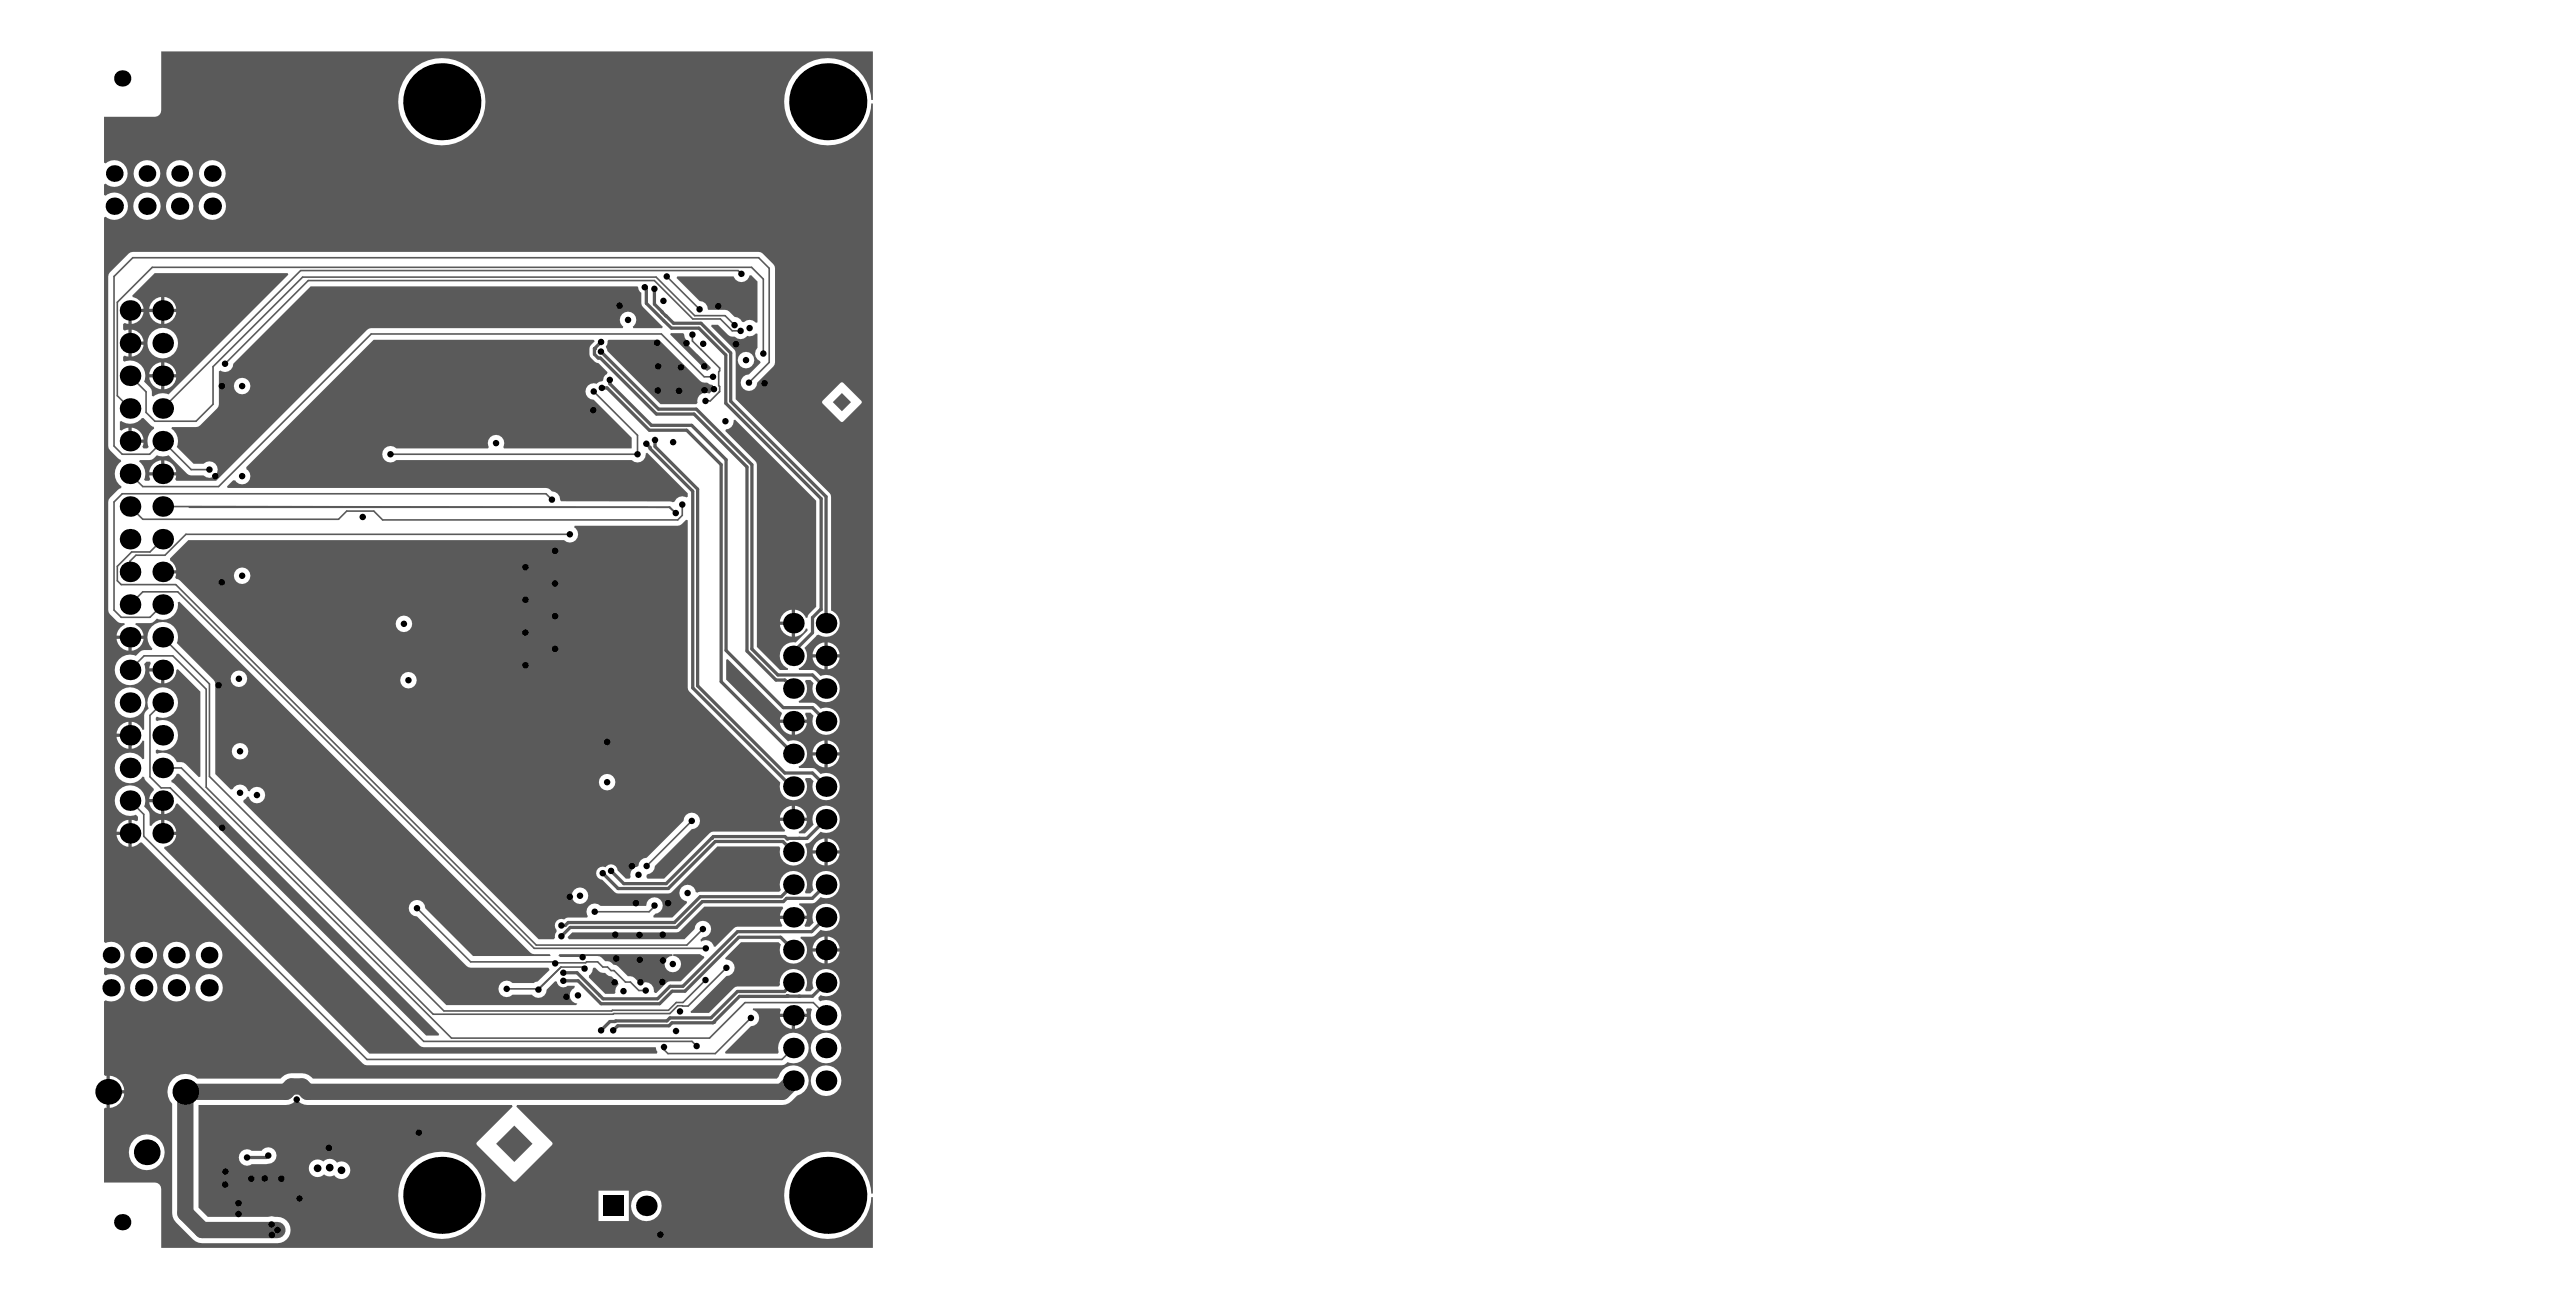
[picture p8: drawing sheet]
<svg xmlns="http://www.w3.org/2000/svg" width="666mm" height="337mm" viewBox="0 0 666 337" stroke-linecap="round" stroke-linejoin="round" font-family="sans-serif">
<g fill="#5a5a5a">
<path d="M153.5 250.2h.5a2.46 2.46 0 0 0 2.5 1.3 1.87 1.87 0 0 0 1.7 1l1.8 1.7-.1 .4a1.91 1.91 0 0 0-.7 2l-.3 .4h-2.4l-4.2-4.3 .1-.5 .8-.9z"/>
<path d="M173.6 86.1h3.1l1.3 3.1 5.9 5.8-.2 .4-.8 .5-.3-.2-9.2-9.2z"/>
<path d="M175.2 71.5h14.6a2.1 2.1 0 0 0 2.1 1.4 2.1 2.1 0 0 0 1.9-1.6l.5-.2 1.6 1.7v10.5l-.4 .2a2.06 2.06 0 0 0-3.1-.2l-.5-.1a2.11 2.11 0 0 0-1.9-1.3l-1.9-1.7-4.9-.1a2.33 2.33 0 0 0-2.2-2.3l-6-5.9z"/>
<path d="M144.7 246.7h29.2l.1 .4a2.14 2.14 0 0 0-1.9 3.1 2.14 2.14 0 0 0 3.5 .5 2.14 2.14 0 0 0-.8-3.4l-.7-.2v-.4h6.9l1.1 .5 .1 .4-6.1 6.1-3.3 .1-3 3-.4-.1-.3-.3a2.08 2.08 0 0 0-1-2.2 2.08 2.08 0 0 0-2.4 .2l-1.6-1.5-.5-.4-1.2-.1-2.5-2.5-.5-.3-.7-.2a2.07 2.07 0 0 0-2.2-.9l-.8-.9a5.5 5.5 0 0 0-4.5-.3l-.3 .1h-6l-.4-.3z"/>
<path d="M157.4 87.9h13l10.7 10.6 .5 .3 1.3 .1 .7 .5 .8 .2 .2 1-1.2 1.2a2.08 2.08 0 0 0-2.2 .2 2.08 2.08 0 0 0-.8 2.1l-.3 .4h-9.2l-13.8-13.7-.4-1.2 .4-.5v-.9z"/>
<path d="M45.7 200.1h.6l67.3 67.3-.2 .3h-3.2l-65.1-65-.7-.4-.1-.5 .6-.4z"/>
<path d="M58.7 125.8l1.6-1.6h.6a2.11 2.11 0 0 0 3.2 .4 2.11 2.11 0 0 0-.3-3.3l-.1-.5 32.9-32.9h56.9l.3 .3a3.7 3.7 0 0 0-1.3 1.9 2.95 2.95 0 0 0 2.2 3.8l2.4 2.3-.1 .5a1.77 1.77 0 0 0-1 1.6l-1 .4-.6 .5a2.14 2.14 0 0 0-2.9 1.6 2.14 2.14 0 0 0 2.1 2.6l9.8 9.8v2.7h-33l-.2-.3a2.12 2.12 0 0 0-1.9-3.2 2.12 2.12 0 0 0-1.9 3.2l-.2 .3h-23.7a2.14 2.14 0 0 0-3 0 2.14 2.14 0 0 0 0 3.1 2.14 2.14 0 0 0 3 0h60.9a2.12 2.12 0 0 0 2.4 .4 2.12 2.12 0 0 0 1.2-2.1l.4-.2 10.5 10.4v.9l-.4 .2a2.08 2.08 0 0 0-3 1.1l-.5 .2-.7-.2-28.2-.1-.2-.3a2.11 2.11 0 0 0-2.2-2.2l-.9-.8-.6-.1h-82.3z"/>
<path d="M31 109l.4-.2a3.8 3.8 0 0 0 5.3-.7h.4l1.9 1.9 .8 .4 .1 .4a3.8 3.8 0 0 0-1.4 4.8l-.4 .3h-1l-.3-.4 .3-1h-3.5v-.4h-.4v-3.5l-1.3 .4-.5 .3-.4-.2zM34.1 110.6v3h3a3.4 3.4 0 0 0-3-3z"/>
<path d="M34.2 76.4l5.8-5.8h34.4l.2 .4-31 31a3.7 3.7 0 0 0-3.9 .5l-.4-.2-.1-1.6-1.9-2a3.9 3.9 0 0 0-.8-4.3 3.9 3.9 0 0 0-4.3-.9l-.3-.2v-1.1l.4-.3 .9 .3v-7l-.9 .3-.4-.3v-1.4l.4-.3 .9 .3v-3.5h.4v-.5h3.5a3.4 3.4 0 0 0-2.8-3zM42.5 76.8v3h3.1a3.4 3.4 0 0 0-3.1-3zM39.6 77.8l-.6 .7-.4 1.3h3.1v-3l-1.4 .4zM34.1 80.7v3.1a3.4 3.4 0 0 0 3-3.1zM42.5 80.7v3.1a3.4 3.4 0 0 0 3.1-3.1zM38.6 80.7a3.4 3.4 0 0 0 3.1 3.1v-3.1zM34.1 85.2v3.1h3a3.4 3.4 0 0 0-3-3.1zM34.1 89.1v3.1a3.4 3.4 0 0 0 3-3.1zM38.1 88.7a4 4 0 0 0 8 0 4 4 0 0 0-8 0zM42.5 93.7v3h3.1a3.4 3.4 0 0 0-3.1-3zM39.6 94.7l-.6 .7-.4 1.3h3.1v-3l-1.4 .4zM42.5 97.6v3a3.4 3.4 0 0 0 3.1-3zM38.6 97.6a3.4 3.4 0 0 0 3.1 3v-3z"/>
<path d="M189.7 108.7l.4-.2 21 21v27.4l-1.9 1.9-.3 .9-.5 .1a3.3 3.3 0 0 0-2.8-2.1v6.9a3.3 3.3 0 0 0 2.8-2.1l.5 .1v.5l-3.1 3a3.5 3.5 0 0 0-4 2.5 3.5 3.5 0 0 0 2 4.2v.4h-2.1l-5.9-5.9v-47.1l-.4-1-7.8-7.8 .2-.4a2.05 2.05 0 0 0 1.9-2.3zM202.7 158.6l-.5 .8-.5 1.3h3.1v-3l-1.4 .4zM201.7 161.6a3.4 3.4 0 0 0 3.1 3v-3z"/>
<path d="M56.6 96l.4-.2a2.1 2.1 0 0 0 2.2 .1 2.1 2.1 0 0 0 1.2-1.9l20-20h84.5l.3 .9 .7 .8 .1 3.2 5.4 5.6-.2 .4-7.4-.1-.1-.4a2.12 2.12 0 0 0 .3-3.1 2.12 2.12 0 0 0-3.1 0 2.12 2.12 0 0 0 .3 3.1l-.1 .4-65.7 .2-39.5 39.3h-10.3l-.3-.4 .3-1h-7l.3 1-.3 .4h-1l-.3-.3a3.8 3.8 0 0 0-1.3-4.6l.1-.4 3.2-.2 1.3-1.1a3.6 3.6 0 0 0 3 0l5.3 5.1 3.8 .1a2.14 2.14 0 0 0 3 0 2.14 2.14 0 0 0 0-3 2.14 2.14 0 0 0-3 0h-2.6l-4.4-4.3a3.8 3.8 0 0 0-1.4-4.8l.2-.4 6.8-.1 4.9-4.7 .4-1.1zM60.5 99.8a2.15 2.15 0 0 0 4.3 0 2.15 2.15 0 0 0-4.3 0zM42.5 119v3.1h3.1a3.4 3.4 0 0 0-3.1-3.1zM39.6 120l-.6 .7-.4 1.4h3.1v-3.1l-1.4 .5z"/>
<path d="M41.7 13.3h184.1v12.5l-.4 .1a11.3 11.3 0 0 0-17.1-9.3 11.3 11.3 0 0 0 0 19.4 11.3 11.3 0 0 0 17.1-9.3l.4 .1v281.8h-.4a11.3 11.3 0 0 0-17.1-9.2 11.3 11.3 0 0 0 0 19.4 11.3 11.3 0 0 0 17.1-9.3h.4v13.2h-184.1v-15.3a1.64 1.64 0 0 0-1.6-1.6h-13.2v-19.1l.3-.3h.4v-8.3l-.4 .1-.3-.3v-19l.4-.3a3.5 3.5 0 0 0 5-3.2 3.5 3.5 0 0 0-5-3.2l-.4-.3v-1.5l.4-.3a3.4 3.4 0 0 0 4.9-3.1 3.4 3.4 0 0 0-4.9-3.2l-.4-.3v-187.3l.4-.2a3.5 3.5 0 0 0 4.8-.3 3.5 3.5 0 0 0 0-4.8 3.5 3.5 0 0 0-4.8-.3l-.4-.2v-2.7l.4-.2a3.4 3.4 0 0 0 4.8-.3 3.4 3.4 0 0 0 0-4.7 3.4 3.4 0 0 0-4.8-.2l-.4-.3v-11.8h13.2a1.64 1.64 0 0 0 1.6-1.6zM103 26.3a11.3 11.3 0 0 0 22.6 0 11.3 11.3 0 0 0-22.6 0zM51.5 44.9a3.5 3.5 0 0 0 6.9 0 3.5 3.5 0 0 0-6.9 0zM43 44.9a3.5 3.5 0 0 0 6.9 0 3.5 3.5 0 0 0-6.9 0zM34.6 44.9a3.5 3.5 0 0 0 6.9 0 3.5 3.5 0 0 0-6.9 0zM51.4 53.3a3.6 3.6 0 0 0 7.1 0 3.6 3.6 0 0 0-7.1 0zM42.9 53.3a3.6 3.6 0 0 0 7.1 0 3.6 3.6 0 0 0-7.1 0zM34.5 53.3a3.6 3.6 0 0 0 7.1 0 3.6 3.6 0 0 0-7.1 0zM190.8 93.1a2.15 2.15 0 0 0 4.3 0 2.15 2.15 0 0 0-4.3 0zM28.4 70.4l-.4 1.1v43.8l.4 1.1 2.1 2.1 .7 .4 .1 .4-.5 .4a3.9 3.9 0 0 0 .6 6.1l-.1 .4-.8 .4-2.1 2.1-.4 1.1 .1 28.5a5.2 5.2 0 0 0 3.3 2.8h.8l.1 .4a3.3 3.3 0 0 0-2.1 2.8h6.9a3.3 3.3 0 0 0-2.1-2.8l.1-.4 4.3-.1 1.2-1.1 .5 .2a3.9 3.9 0 0 0 4.9-4.3l.4-.2 90.7 90.7 1.1 .4h4l.2 .4-20 .1-12.4-12.4a2.14 2.14 0 0 0-2.1-2.1 2.14 2.14 0 0 0-2.2 2.1 2.14 2.14 0 0 0 2.2 2.2l13.3 13.1 20.6 .1 .3 .4v.2l-3 3-1.1 .4h-5.4a2.14 2.14 0 0 0-3.1 0 2.14 2.14 0 0 0 0 3 2.14 2.14 0 0 0 3.1 0h5l.2 .2a2.14 2.14 0 0 0 2.3 .5 2.14 2.14 0 0 0 1.3-2l2.2-2.2 .4 .1a1.66 1.66 0 0 0 2.8 1.1h1.8l-.1 .6a2.1 2.1 0 0 0-1.1 2.3 2.1 2.1 0 0 0 1.9 1.7l-.3 .4h-33.5l-52.6-52.5 .1-.5 .6-.4 .4-.5h.4a2.13 2.13 0 0 0 3.1 1.4 2.13 2.13 0 0 0 .4-3.4 2.13 2.13 0 0 0-3.3 .6l-.5-.1v-.3a2.12 2.12 0 0 0-1.9-1.4 2.12 2.12 0 0 0-2 1.2l-.5 .2-4-4.1-.1-23.8-9.9-10 .2-.5a4 4 0 0 0-4.9-4.8 4 4 0 0 0-1.6 6.7l-.1 .4-2.6 .1-1.6 1.4-.4-.2a4 4 0 0 0-5 3.6 4 4 0 0 0 4.6 4.1 4 4 0 0 0 3-5.4l.6-.6h.9l.2 .4-.4 1.3h3.5v.4h.4v3.5l.5-.1a3.9 3.9 0 0 0 2.8-3.5l.2-.1 5.8 5.8v22l-.4 .2-3.9-3.8-1.8-.1a3.8 3.8 0 0 0-5-2.2l-.4-.2v-.7l.4-.2 .4 .1a4 4 0 0 0 4.9-4 4 4 0 0 0-5.3-3.4l-.4-.3v-.6l.3-.3 .5 .2a4 4 0 0 0 5-3.6 4 4 0 0 0-4.6-4.1 4 4 0 0 0-3 5.4l-1.1 1.2-.1 4.3h-.4l-.2-.4a3.4 3.4 0 0 0-2.6-1.7v7a3.3 3.3 0 0 0 2.8-2.1l.4 .1v4.6l-.4 .1-.5-.5a4 4 0 0 0-5.7 .1 4 4 0 0 0 .5 5.7 4 4 0 0 0 5.7-.8l.4 .1 .4 1 2.1 2.1v.4a3.2 3.2 0 0 0-1.2 2.2h3.5v.4h.4v3.5a3.4 3.4 0 0 0 3-2.6l.4-.2 63.1 62.9 60.6 .2 .5 1.2-.2 .4h-74.4l-53.1-53.1 .2-.4h.4a3.5 3.5 0 0 0 2.6-3h-3.5v-.4h-.4v-3.5a3.3 3.3 0 0 0-2.6 1.6l-.4-.2-.1-3.4-1.3-1.5 .2-.5a4 4 0 0 0-3.6-5 4 4 0 0 0-4.1 4.6 4 4 0 0 0 5.3 3l.6 .6v.9l-.4 .2-1.2-.3v6.9l1.3-.4 .8-.7h.5l57.6 57.5 108 .1 .5-.1 .9-.7 .5 .2a4 4 0 0 0 5-3.5 4 4 0 0 0-4.4-4.3 4 4 0 0 0-3.4 5.1l-.2 .3h-13.5l-.2-.4 6.7-6.7a2.12 2.12 0 0 0 2.1-1.8 2.12 2.12 0 0 0-1.6-2.3l.1-.5h6.9l.3 .5-.3 .9h3.5v.4v-.4h3.5l-.3-.9 .3-.5h1l.3 .3a3.9 3.9 0 0 0 3.2 5.4 3.9 3.9 0 0 0 4.4-4.4 3.9 3.9 0 0 0-5.4-3.1l-.5-.5v-.5l.6-.6 .5 .2a3.5 3.5 0 0 0 4.4-3.2 3.5 3.5 0 0 0-4.1-3.7 3.5 3.5 0 0 0-2.7 4.9l-.8 .8h-1.2l-.1-.5a3.5 3.5 0 0 0-2.4-5.2 3.5 3.5 0 0 0-4.1 4l-.4 .5-11.2 .1-6.8 6.7h-4.7l-.1-.4 9.3-9.1a2.13 2.13 0 0 0 2.1-2.2 2.13 2.13 0 0 0-2.2-2.1l-.3-.4 4.2-4.1h9.7l.6 .6a3.5 3.5 0 0 0 1.7 4.6 3.5 3.5 0 0 0 4.6-1.5 3.5 3.5 0 0 0-1.3-4.7l.2-.4 3.2-.1 1.9-1.7a3.5 3.5 0 0 0 4.9-2.8 3.5 3.5 0 0 0-4-3.9 3.5 3.5 0 0 0-2.8 4.9l-1 1h-1.1l-.2-.4 .6-1.6h-7l.7 1.6-.2 .4-11.9 .1-5.3 5.1-.4-.1-.1-.3a2.18 2.18 0 0 0-3.2-.9l-.1-.5 .6-.6a2.14 2.14 0 0 0 2.1-2.2 2.14 2.14 0 0 0-2.1-2.1 2.14 2.14 0 0 0-2.1 2.1l-2.7 2.7h-29.8l-.4-.5 1.2-1.3 27.5-.1 6.7-6.6h20.2l.2 .4-.4 .6-.5 1.4h7a3.3 3.3 0 0 0-2-2.8l.1-.4 3.8-.1 1.7-1.6 .5 .2a3.5 3.5 0 0 0 4.4-3.2 3.5 3.5 0 0 0-4.1-3.6 3.5 3.5 0 0 0-2.7 4.8l-.8 .9h-1.2l-.1-.5a3.5 3.5 0 0 0-2.9-5.3 3.5 3.5 0 0 0-3.4 4.9l-.4 .5h-20.5l-.7 .2-.5-.2a2.12 2.12 0 0 0-2.1-1.8 2.12 2.12 0 0 0-2.1 2 2.12 2.12 0 0 0 1.9 2.2l.1 .4-3.8 3.8h-4.8l-.1-.4 .6-.6a2.16 2.16 0 0 0 1.8-2.4 2.16 2.16 0 0 0-2.4-1.9 2.16 2.16 0 0 0-1.9 2.3h-11.8a2.12 2.12 0 0 0-2.8-.1 2.12 2.12 0 0 0-.4 2.8l-.2 .3h-4.9l-1.1 .5a1.7 1.7 0 0 0-2.1 .6 1.7 1.7 0 0 0 .1 2.1v.6l-.4 1.1 .1 .3-.4 .5h-3.9l-92.8-92.8-.9-.4-.3-.5 .3-.9h-3.5v-.9h3.5l-.4-1.3-1.2-1.2v-.5l4.7-4.7h97.2a2.12 2.12 0 0 0 3.2-.2 2.12 2.12 0 0 0-.6-3.1l.1-.5h26.7l1.1-.4 1.1-1.1 .4 .2 .1 43.8 23.8 24.1a3.5 3.5 0 0 0 3.9 4.4 3.5 3.5 0 0 0 2.5-5.4l.2-.3h1.2l.8 .8-.1 .5a3.5 3.5 0 0 0 3.2 4.4 3.5 3.5 0 0 0 3.6-4.1 3.5 3.5 0 0 0-4.8-2.6l-1.6-1.5-4-.1-.1-.4 .4-.2a3.5 3.5 0 0 0 1.4-4.6 3.5 3.5 0 0 0-4.6-1.7l-16-16v-5.1l.4-.2 13.9 13.7 .2 .5-.6 1.5h7l-.5-1.5 .2-.3h1.2l.8 .8a3.5 3.5 0 0 0 2.8 4.9 3.5 3.5 0 0 0 4-4 3.5 3.5 0 0 0-4.9-2.7l-1.6-1.5-4-.1-.1-.4 .4-.2a3.5 3.5 0 0 0 1.2-4.9l.2-.4h1.2l.8 .8-.1 .5a3.5 3.5 0 0 0 3.2 4.5 3.5 3.5 0 0 0 3.6-4.2 3.5 3.5 0 0 0-4.8-2.6l-1.6-1.5-4-.1-.1-.4 .4-.2a3.5 3.5 0 0 0 1.1-5.1l3.2-3.3h.6a3.5 3.5 0 0 0 4.9-1.5 3.5 3.5 0 0 0-1.8-4.8l-.1-30-24.6-24.7-.1-12.4-6.3-6.4 .2-.4h1.6l2.6 2.6 .5 .3 1.2 .1a2.08 2.08 0 0 0 3.2-.2 1.99 1.99 0 0 0 2.3-.6l.4 .1v3.6a2.13 2.13 0 0 0 .7 3.5l.1 .4-3 3a2.14 2.14 0 0 0-2.1 2.1 2.14 2.14 0 0 0 2.1 2.2 2.14 2.14 0 0 0 2.2-2.2l4.1-4.1 .5-1.1v-24.3l-.5-1.1-2.7-2.7-1.1-.5h-161.9l-1 .5zM212.7 103.7l-.1 .3 .1 .3 5.1 4.8 .3-.1 4.8-5-4.8-5-.3-.2zM60.5 148.9a2.15 2.15 0 0 0 4.3 0 2.15 2.15 0 0 0-4.3 0zM102.3 161.3a2.15 2.15 0 0 0 4.3 0 2.15 2.15 0 0 0-4.3 0zM34.1 165.2v3a3.4 3.4 0 0 0 3-3zM30.2 165.2a3.4 3.4 0 0 0 3 3v-3zM214.1 166.1v3.1h3a3.4 3.4 0 0 0-3-3.1zM211.2 167.1l-.6 .7-.4 1.4h3v-3.1l-1.3 .4zM214.1 170v3.1a3.4 3.4 0 0 0 3-3.1zM210.2 170a3.4 3.4 0 0 0 3 3.1v-3.1zM38.6 173.6a3.4 3.4 0 0 0 3.1 3.1v-3.1zM59.7 175.5a2.14 2.14 0 0 0 4.2 0 2.14 2.14 0 0 0-4.2 0zM103.5 175.9a2.15 2.15 0 0 0 4.3 0 2.15 2.15 0 0 0-4.3 0zM29.7 181.7a4 4 0 0 0 7.9 0 4 4 0 0 0-7.9 0zM31.1 187.6l-.5 .7-.4 1.4h3v-3.1l-1.3 .5zM205.6 186.9v3.1a3.4 3.4 0 0 0 3.1-3.1zM201.7 186.9a3.4 3.4 0 0 0 3.1 3.1v-3.1zM30.2 190.5a3.4 3.4 0 0 0 3 3.1v-3.1zM214.1 191.4v3.1h3a3.4 3.4 0 0 0-3-3.1zM211.2 192.4l-.6 .8-.4 1.3h3v-3.1l-1.3 .5zM59.9 194.3a2.15 2.15 0 0 0 4.3 0 2.15 2.15 0 0 0-4.3 0zM214.1 195.4v3a3.4 3.4 0 0 0 3-3zM210.2 195.4a3.4 3.4 0 0 0 3 3v-3zM154.9 202.2a2.15 2.15 0 0 0 4.3 0 2.15 2.15 0 0 0-4.3 0zM38.6 207.4a3.4 3.4 0 0 0 3.1 3.1v-3.1zM205.6 208.3v3.1h3.1a3.4 3.4 0 0 0-3.1-3.1zM202.7 209.3l-.5 .8-.5 1.3h3.1v-3.1l-1.4 .5zM42.5 212v3h3.1a3.4 3.4 0 0 0-3.1-3zM31.1 213l-.5 .7-.4 1.3h3v-3l-1.3 .4zM154.7 224.6a1.69 1.69 0 0 0-.4 1.7 1.69 1.69 0 0 0 1.5 1.2l3.6 3.4 13.4 .1 1-.3 11.8-11.8h15.9l.3 .4a3.5 3.5 0 0 0 3.9 4.5 3.5 3.5 0 0 0 2.5-5.4l.2-.3 .8-.1 .4-.3 2.7-2.7a3.5 3.5 0 0 0 4.9-2.7 3.5 3.5 0 0 0-4-4 3.5 3.5 0 0 0-2.8 4.9l-2.2 2.3h-1.5l-.1-.4a3.3 3.3 0 0 0 2.1-2.8h-7a3.3 3.3 0 0 0 1.4 2.3l-.2 .4-18.9 .1-12.2 12.1h-4.3l-.3-.4 .1-.6a2.7 2.7 0 0 0 2.1-2.3l9.5-9.5a2.14 2.14 0 0 0 2.2-2.1 2.14 2.14 0 0 0-2.2-2.2 2.14 2.14 0 0 0-2.1 2.2l-9.5 9.5a2.14 2.14 0 0 0-2.2 2.1 2.7 2.7 0 0 0-2.1 2.3l.1 .6-.3 .4h-.9l-2.2-2.2a1.77 1.77 0 0 0-1.3-1.5 1.77 1.77 0 0 0-1.8 .7l-.7-.1-.7 .1zM30.2 215.9a3.4 3.4 0 0 0 3 3v-3zM214.1 216.8v3.1h3a3.4 3.4 0 0 0-3-3.1zM211.2 217.8l-.6 .7-.4 1.4h3v-3.1l-1.3 .4zM214.1 220.7v3.1a3.4 3.4 0 0 0 3-3.1zM210.2 220.7a3.4 3.4 0 0 0 3 3.1v-3.1zM147.9 231.6a2.15 2.15 0 0 0 4.3 0 2.15 2.15 0 0 0-4.3 0zM214.1 242.1v3.1h3a3.4 3.4 0 0 0-3-3.1zM211.2 243.1l-.6 .8-.4 1.3h3v-3.1l-1.3 .5zM214.1 246v3.1a3.4 3.4 0 0 0 3-3.1zM210.2 246a3.4 3.4 0 0 0 3 3.1v-3.1zM50.6 247a3.5 3.5 0 0 0 6.9 0 3.5 3.5 0 0 0-6.9 0zM42.2 247a3.5 3.5 0 0 0 6.9 0 3.5 3.5 0 0 0-6.9 0zM33.7 247a3.5 3.5 0 0 0 6.9 0 3.5 3.5 0 0 0-6.9 0zM50.5 255.4a3.6 3.6 0 0 0 7.1 0 3.6 3.6 0 0 0-7.1 0zM42.1 255.4a3.6 3.6 0 0 0 7.1 0 3.6 3.6 0 0 0-7.1 0zM33.6 255.4a3.6 3.6 0 0 0 7.1 0 3.6 3.6 0 0 0-7.1 0zM205.6 262.9v3.1a3.4 3.4 0 0 0 3.1-3.1zM201.7 262.9a3.4 3.4 0 0 0 3.1 3.1v-3.1zM209.7 271a4 4 0 0 0 7.9 0 4 4 0 0 0-7.9 0zM44.7 279a4.6 4.6 0 0 0-.2 6.4v28.3l.5 1.7 4.9 5 1.5 .9 20.4 .1a3.4 3.4 0 0 0 3.3-3.7 3.4 3.4 0 0 0-4-3.1l-.9-.1-.8 .1h-15.7l-2.3-2.3v-26.6h22.6a3.5 3.5 0 0 0 2.7-1.4 3.6 3.6 0 0 0 2.8 1.4h52.9l.2 .4-9.3 9.3-.1 .3 .1 .3 9.4 9.4 .4 .2 .3-.2 9.4-9.4 .1-.3-.1-.3-9.2-9.3 .1-.4h68.6a5 5 0 0 0 3.9-2.4 4 4 0 0 0 1.8-6.7 4 4 0 0 0-6.6 1.8l-.5 .5h-120a3.6 3.6 0 0 0-2.8-1.4h-2.8a3.6 3.6 0 0 0-2.7 1.4h-21.6a4.6 4.6 0 0 0-6.3 .1zM28.4 278.1v3.8h3.7a4.1 4.1 0 0 0-3.7-3.8zM209.7 279.4a4 4 0 0 0 7.9 0 4 4 0 0 0-7.9 0zM28.4 282.7v3.7a4.1 4.1 0 0 0 3.7-3.7zM62.4 297.8a2.12 2.12 0 0 0-.2 2.8 2.12 2.12 0 0 0 2.9 .4h3.8a2.23 2.23 0 0 0 2.5-1.5 2.23 2.23 0 0 0-1.2-2.7 2.04 2.04 0 0 0-2.5 .8h-2.6a2.05 2.05 0 0 0-2.7 .2zM80.5 300.5a2.28 2.28 0 0 0 .1 3.2 2.28 2.28 0 0 0 3.2-.1 2.23 2.23 0 0 0 2.7 .3 2.28 2.28 0 0 0 3.1 .6 2.28 2.28 0 0 0 .7-3.1 2.28 2.28 0 0 0-3.1-.8 2.25 2.25 0 0 0-3.6-.3 2.25 2.25 0 0 0-3.1 .2zM33.3 297.9a4.7 4.7 0 0 0 9.3 0 4.7 4.7 0 0 0-9.3 0zM154.8 307.9v7.8h7.9v-7.8zM163.2 311.8a4 4 0 0 0 7.9 0 4 4 0 0 0-7.9 0zM103 309.1a11.3 11.3 0 0 0 22.6 0 11.3 11.3 0 0 0-22.6 0z"/>
</g>
<path d="M29.5 115.3l2.1 2.1M31.6 127.7l-2.1 2.1M96.7 132.1l2.3 2.3M30.3 146.4v3.7l1.1 1.1M34.1 142.7h4.7M36.9 153l-3.3 3.3M33.6 207l3.6 3.6M41.7 203.7h2.3M144 248.7l-.4 .4M151.1 250l.1 .4M154.6 248.7h-2.9l-.2 .3" fill="none" stroke="#5a5a5a" stroke-width=".42"/>
<path d="M153.8 90.2h.1M147 238.5l-.8 .8h-1M69.4 298.8l-.5 .5" fill="none" stroke="#5a5a5a" stroke-width=".84"/>
<circle cx="153.8" cy="90.2" r=".42" fill="#5a5a5a"/>
<path d="M166.8 74.3l.4 .4M169.3 78.6l4.9 5M153.8 90.1v.1M157.7 98.2v1M155.7 100.3h1.3M169.4 113.8v1.7M173.3 255l-3.2 3.3M173.8 256.3l-3.2 3.2M159.3 264l-.2 .1h-1.3M173.3 263.2l-.8 .8M173.8 264.5l-.8 .7" fill="none" stroke="#5a5a5a" stroke-width=".84"/>
<path d="M179.1 86.5v1.7l2.2 2.2M164.9 112.5v4.9M173.1 131.2h.2M155.9 250h1.2l1 .9h.7M163.1 253.9l2.1 2.2h1.8M181.8 240.2l-4.1 4.2M158.4 261.2l-.2 .2M158.8 262.1l-.2 .1M171.7 270.7v.7l1.1 1M179 269.3l1.2 1.2" fill="none" stroke="#5a5a5a" stroke-width=".42"/>
<circle cx="184.6" cy="264.3" r=".42" fill="#5a5a5a"/>
<path d="M184.5 216.3l-.5 .5M184.6 264.3l-.2 .2" fill="none" stroke="#5a5a5a" stroke-width=".84"/>
<circle cx="184" cy="216.8" r=".42" fill="#5a5a5a"/>
<path d="M196.2 66.6l2.8 2.8M185.9 99.7l.2 .2v1.3l-2.4 2.5h-1.2M186.1 95.2v.7l-.2 .2M189.4 85.5l2.2 .1M186.1 101.3h.1" fill="none" stroke="#5a5a5a" stroke-width=".42"/>
<circle cx="206.7" cy="257.6" r=".42" fill="#5a5a5a"/>
<path d="M203.6 257.5l3.1 .1" fill="none" stroke="#5a5a5a" stroke-width=".84"/>
<circle cx="203.6" cy="257.5" r=".42" fill="#5a5a5a"/>
<path d="M203.6 257.5l-.1 .1M205.2 254.1l-2.3 2.3" fill="none" stroke="#5a5a5a" stroke-width=".84"/>
<circle cx="206.7" cy="216.8" r=".42" fill="#5a5a5a"/>
<path d="M206.7 216.8l-3.1 .1" fill="none" stroke="#5a5a5a" stroke-width=".84"/>
<circle cx="203.6" cy="216.9" r=".42" fill="#5a5a5a"/>
<g fill="none" stroke="#5a5a5a" stroke-width=".84">
<path d="M167.2 74.7v3.7l6.5 6.4h7.1l6.9 7v12.5l24.7 24.6v28.7l-2.2 2.1v3.9l-5 5v1M169.3 74.7v3.9M153.8 90.2v1.4l.9 1h.6l14.5 14.5h9.7l13.7 13.6v47.6l7.5 7.5h2.3l2.2 2.2M155.4 90.9l14.9 14.9h9.8l14.4 14.4v47.6l6.7 6.7h9l3.5 3.5M155.5 88.4l-1.7 1.7M157.7 99.2l10.8 10.8h10.4l8.9 8.9v49.3l14.8 14.8h7.6l3.5 3.5M174.2 83.6h7.1l7.7 7.7v12.5l24.7 24.6v32.7M157 100.3l11 10.9h9.6l8.9 9v56.1l18.7 18.6M167.2 114.7l1 1v.3l11 11v50.9l25.5 25.5h.5M169.4 115.5l11.1 11v50.8l22.5 22.6h7.2l3.5 3.5M184 216.8l-11.7 11.7h-11l-3.2-3.3M184.5 216.3h18.5l.6 .6"/>
<path d="M213.7 211.8l-5 5h-2M205.2 220.3l-2.7-2.7h-17.5l-12.2 12.1h-12.9l-4-3.9M205.2 228.7l-3.1 3.2h-21l-6.6 6.6h-27.5M213.7 228.7l-3.6 3.6h-6.6l-.9 .8h-20.9l-6.7 6.7h-27.5l-2.3 2.3M213.7 237.2l-3.8 3.7h-19.1l-14.2 14.1h-3.3M145.7 251.5h3.6l6.7 6.8h14.1M145.7 253.6h3.8l6 5.9h15.1M202.9 256.4h-12.2l-6.8 6.8h-10.6M203.5 257.6h-12.2l-6.7 6.7M205.2 245.6l-3.3-3.3h-10.8l-13.9 14h-3.4M213.7 254.1l-3.5 3.5h-3.5M157.8 264.1l-2.3 2.3"/>
<path d="M159.3 264h13.2M173 265.2h-13.2l-1.2 1.2M173.8 264.5h10.6M63.9 299.3h5"/>
</g>
<g fill="none" stroke="#5a5a5a" stroke-width=".42">
<path d="M172.5 71.5l8.5 8.5M191.8 70.8l-.9-.8h-113.1l-35.7 35.6M196.2 66.6h-161.9l-4.8 4.9v43.8M199 69.4v24.3l-5.3 5.2M181.3 90.4l4.8 4.8M184.4 97.4h-2.3l-11-11h-75.1l-39.5 39.4h-19.6l-3.3-3.3M185.9 96.1v3.6M189.4 85.5l-3.1-3h-7.1l-9.9-10h-89.6l-21.5 21.6M190 84.1l-2.4-2.5h-7.9l-10-9.9h-91.4l-23.2 23.1v9.7l-4.4 4.4h-10.6l-2.3-2.3v-5.3l-4.2-4.1M197.4 91.4v-19.2l-3-3.1h-155l-9.1 9.1v24.1l3.3 3.3M31.6 117.4h7.1l3.4-3.3 7.3 7.3h4.8M101 117.4h63.9"/>
<path d="M153.6 101.2l11.3 11.3M29.5 129.8v28l1.9 1.8h7.4l3.3-3.3M31.6 127.7h109.6l1.6 1.5M33.6 131l3.3 3.3h50.7l2.1-2.2h7M42.1 139.4l-3.3 3.3M42.1 131l131 .2M49 131.2h124.1M147.4 138.1h-99.3l-5.4 5.5h-7.5l-1.6 1.5v2.8M173.1 131.2l1.7 1.5-1.5-1.5M176.5 130.5v2.7l-1.2 1.2h-76.3M31.4 151.2h14.1l93.2 93.2h39M34.1 142.7l-3.8 3.7"/>
<path d="M36.9 153h9.1l92.2 92.2h44.4M33.6 173.2l3.7-3.6h7.4l8.6 8.6v25.3l58.7 58.7h46.6M42.1 164.8l12.1 12v24l60.6 60.6h43.4M42.1 198.6h4.8l69.9 69.8h66.7l9.2-9.2h17.7l3.3 3.3M42.1 181.7l-3.3 3.3v15.8l2.9 2.9M37.2 210.6v5.6l57.7 57.7h107.4l2.9-2.9M44 203.7l65.6 65.6h69.4M178.9 212.3l-11.6 11.6M107.9 234.8l13.8 13.9h22.3M169.5 234.2l-1.6 1.5h-14.1M144.2 249h7.3M145.1 250l-5.8 5.7h-8.2"/>
<path d="M145.1 250h6M145.1 250l-5.8 5.9M154.6 248.7l1.3 1.3M158.8 250.9l3 3h1.3M182.5 253.4l-5.8 5.8h-1.8l-2 2h-14.5M187.9 250.2l-9.9 9.9-2.7-.1-2 2.1h-14.5M194.2 263.2l-9.2 9.2h-12.2"/>
</g>
<path d="M205.2 279.4l-2.9 2.9h-122.8l-1.4-1.4h-2.8l-1.3 1.4h-26.1v31.4l4.4 4.3h19.5" fill="none" stroke="#5a5a5a" stroke-width="4.2"/>
<g fill="#000">
<circle cx="31.6" cy="20.3" r="2.11"/>
<circle cx="114.3" cy="26.3" r="10"/>
<circle cx="214.1" cy="26.3" r="10"/>
<circle cx="29.6" cy="53.3" r="2.24"/>
<circle cx="29.6" cy="44.9" r="2.16"/>
<circle cx="38" cy="53.3" r="2.24"/>
<circle cx="38" cy="44.9" r="2.16"/>
<circle cx="46.5" cy="53.3" r="2.24"/>
<circle cx="46.5" cy="44.9" r="2.16"/>
<circle cx="54.9" cy="53.3" r="2.24"/>
<circle cx="54.9" cy="44.9" r="2.16"/>
<circle cx="160.3" cy="79" r=".83"/>
<circle cx="166.8" cy="74.3" r=".83"/>
<circle cx="169.3" cy="74.7" r=".83"/>
<circle cx="171.6" cy="77.8" r=".83"/>
<circle cx="172.5" cy="71.5" r=".83"/>
<circle cx="181" cy="80" r=".83"/>
<circle cx="185.8" cy="79.2" r=".83"/>
<circle cx="191.8" cy="70.8" r=".83"/>
<circle cx="33.6" cy="88.7" r="2.66"/>
<circle cx="33.6" cy="97.2" r="2.66"/>
<circle cx="33.6" cy="80.3" r="2.66"/>
<circle cx="42.1" cy="88.7" r="2.66"/>
<circle cx="42.1" cy="80.3" r="2.66"/>
<circle cx="42.1" cy="97.2" r="2.66"/>
<circle cx="57.4" cy="99.8" r=".83"/>
<circle cx="58.2" cy="94.1" r=".83"/>
<circle cx="62.6" cy="99.8" r=".83"/>
<circle cx="155.4" cy="90.9" r=".83"/>
<circle cx="155.5" cy="88.4" r=".83"/>
<circle cx="157.7" cy="98.2" r=".83"/>
<circle cx="162.4" cy="82.7" r=".83"/>
<circle cx="170" cy="88.6" r=".83"/>
<circle cx="170.2" cy="94.7" r=".83"/>
<circle cx="176.1" cy="95" r=".83"/>
<circle cx="177.6" cy="88.7" r=".83"/>
<circle cx="179.1" cy="86.5" r=".83"/>
<circle cx="181.9" cy="88.9" r=".83"/>
<circle cx="182.1" cy="94.7" r=".83"/>
<circle cx="184.4" cy="97.4" r=".83"/>
<circle cx="190" cy="84.1" r=".83"/>
<circle cx="190.4" cy="89" r=".83"/>
<circle cx="191.6" cy="85.6" r=".83"/>
<circle cx="193" cy="93.1" r=".83"/>
<circle cx="193.7" cy="98.9" r=".83"/>
<circle cx="193.9" cy="84.8" r=".83"/>
<circle cx="197.4" cy="91.4" r=".83"/>
<circle cx="197.8" cy="99.1" r=".83"/>
<circle cx="33.6" cy="105.6" r="2.66"/>
<circle cx="33.6" cy="114.1" r="2.66"/>
<circle cx="42.1" cy="105.6" r="2.66"/>
<circle cx="42.1" cy="114.1" r="2.66"/>
<circle cx="101" cy="117.4" r=".83"/>
<circle cx="128.3" cy="114.6" r=".83"/>
<circle cx="153.4" cy="106" r=".83"/>
<circle cx="153.6" cy="101.2" r=".83"/>
<circle cx="155.7" cy="100.3" r=".83"/>
<circle cx="164.9" cy="117.4" r=".83"/>
<circle cx="167.2" cy="114.7" r=".83"/>
<circle cx="169.4" cy="113.8" r=".83"/>
<circle cx="170.1" cy="101" r=".83"/>
<circle cx="174.1" cy="114.3" r=".83"/>
<circle cx="175.6" cy="101.1" r=".83"/>
<circle cx="182.2" cy="100.9" r=".83"/>
<circle cx="182.5" cy="103.7" r=".83"/>
<circle cx="184.7" cy="100.6" r=".83"/>
<circle cx="187.6" cy="108.9" r=".83"/>
<circle cx="33.6" cy="139.4" r="2.66"/>
<circle cx="33.6" cy="122.5" r="2.66"/>
<circle cx="33.6" cy="131" r="2.66"/>
<circle cx="42.1" cy="122.5" r="2.66"/>
<circle cx="42.1" cy="139.4" r="2.66"/>
<circle cx="42.1" cy="131" r="2.66"/>
<circle cx="54.2" cy="121.4" r=".83"/>
<circle cx="55.7" cy="123.1" r=".83"/>
<circle cx="62.6" cy="123.1" r=".83"/>
<circle cx="93.8" cy="133.7" r=".83"/>
<circle cx="142.8" cy="129.2" r=".83"/>
<circle cx="147.4" cy="138.1" r=".83"/>
<circle cx="174.8" cy="132.7" r=".83"/>
<circle cx="176.5" cy="130.5" r=".83"/>
<circle cx="33.6" cy="147.9" r="2.66"/>
<circle cx="33.6" cy="156.3" r="2.66"/>
<circle cx="42.1" cy="156.3" r="2.66"/>
<circle cx="42.1" cy="147.9" r="2.66"/>
<circle cx="57.4" cy="150.6" r=".83"/>
<circle cx="62.6" cy="148.9" r=".83"/>
<circle cx="135.9" cy="155.1" r=".83"/>
<circle cx="135.9" cy="146.6" r=".83"/>
<circle cx="143.6" cy="142.4" r=".83"/>
<circle cx="143.6" cy="150.9" r=".83"/>
<circle cx="143.6" cy="159.3" r=".83"/>
<circle cx="33.6" cy="173.2" r="2.66"/>
<circle cx="33.6" cy="164.8" r="2.66"/>
<circle cx="42.1" cy="164.8" r="2.66"/>
<circle cx="42.1" cy="173.2" r="2.66"/>
<circle cx="56.5" cy="177.2" r=".83"/>
<circle cx="61.8" cy="175.5" r=".83"/>
<circle cx="104.5" cy="161.3" r=".83"/>
<circle cx="105.7" cy="175.9" r=".83"/>
<circle cx="135.9" cy="163.5" r=".83"/>
<circle cx="135.9" cy="172" r=".83"/>
<circle cx="143.6" cy="167.8" r=".83"/>
<circle cx="205.2" cy="169.6" r="2.66"/>
<circle cx="205.2" cy="178" r="2.66"/>
<circle cx="205.2" cy="161.1" r="2.66"/>
<circle cx="213.7" cy="178" r="2.66"/>
<circle cx="213.7" cy="161.1" r="2.66"/>
<circle cx="213.7" cy="169.6" r="2.66"/>
<circle cx="33.6" cy="190.1" r="2.66"/>
<circle cx="33.6" cy="198.6" r="2.66"/>
<circle cx="33.6" cy="181.7" r="2.66"/>
<circle cx="42.1" cy="181.7" r="2.66"/>
<circle cx="42.1" cy="198.6" r="2.66"/>
<circle cx="42.1" cy="190.1" r="2.66"/>
<circle cx="62.1" cy="194.3" r=".83"/>
<circle cx="157" cy="191.8" r=".83"/>
<circle cx="205.2" cy="186.5" r="2.66"/>
<circle cx="205.2" cy="194.9" r="2.66"/>
<circle cx="213.7" cy="194.9" r="2.66"/>
<circle cx="213.7" cy="186.5" r="2.66"/>
<circle cx="33.6" cy="207" r="2.66"/>
<circle cx="33.6" cy="215.5" r="2.66"/>
<circle cx="42.1" cy="207" r="2.66"/>
<circle cx="42.1" cy="215.5" r="2.66"/>
<circle cx="57.5" cy="214" r=".83"/>
<circle cx="62.1" cy="205" r=".83"/>
<circle cx="66.5" cy="205.6" r=".83"/>
<circle cx="157" cy="202.2" r=".83"/>
<circle cx="178.9" cy="212.3" r=".83"/>
<circle cx="205.2" cy="203.4" r="2.66"/>
<circle cx="205.2" cy="211.8" r="2.66"/>
<circle cx="213.7" cy="203.4" r="2.66"/>
<circle cx="213.7" cy="211.8" r="2.66"/>
<circle cx="107.9" cy="234.8" r=".83"/>
<circle cx="145.2" cy="239.3" r=".83"/>
<circle cx="147.4" cy="231.9" r=".83"/>
<circle cx="150" cy="231.6" r=".83"/>
<circle cx="153.8" cy="235.7" r=".83"/>
<circle cx="155.9" cy="225.8" r=".83"/>
<circle cx="158.1" cy="225.2" r=".83"/>
<circle cx="163.5" cy="224" r=".83"/>
<circle cx="164.5" cy="233.5" r=".83"/>
<circle cx="165.2" cy="226.2" r=".83"/>
<circle cx="167.3" cy="223.9" r=".83"/>
<circle cx="169.3" cy="234.1" r=".83"/>
<circle cx="172.8" cy="233.5" r=".83"/>
<circle cx="177.9" cy="230.9" r=".83"/>
<circle cx="205.2" cy="220.3" r="2.66"/>
<circle cx="205.2" cy="237.2" r="2.66"/>
<circle cx="205.2" cy="228.7" r="2.66"/>
<circle cx="213.7" cy="220.3" r="2.66"/>
<circle cx="213.7" cy="237.2" r="2.66"/>
<circle cx="213.7" cy="228.7" r="2.66"/>
<circle cx="28.7" cy="255.4" r="2.24"/>
<circle cx="28.7" cy="247" r="2.16"/>
<circle cx="37.2" cy="255.4" r="2.24"/>
<circle cx="37.2" cy="247" r="2.16"/>
<circle cx="45.6" cy="255.4" r="2.24"/>
<circle cx="45.6" cy="247" r="2.16"/>
<circle cx="54.1" cy="255.4" r="2.24"/>
<circle cx="54.1" cy="247" r="2.16"/>
<circle cx="131.1" cy="255.7" r=".83"/>
<circle cx="139.3" cy="255.9" r=".83"/>
<circle cx="143.6" cy="249.1" r=".83"/>
<circle cx="145.2" cy="242.1" r=".83"/>
<circle cx="145.7" cy="251.5" r=".83"/>
<circle cx="145.7" cy="253.6" r=".83"/>
<circle cx="146.5" cy="257.7" r=".83"/>
<circle cx="149.5" cy="257.4" r=".83"/>
<circle cx="150.7" cy="247.5" r=".83"/>
<circle cx="151.2" cy="250.4" r=".83"/>
<circle cx="159" cy="254" r=".83"/>
<circle cx="159.2" cy="241.7" r=".83"/>
<circle cx="159.4" cy="247.8" r=".83"/>
<circle cx="161.3" cy="256.3" r=".83"/>
<circle cx="165.4" cy="241.7" r=".83"/>
<circle cx="165.5" cy="248.2" r=".83"/>
<circle cx="165.7" cy="254" r=".83"/>
<circle cx="167" cy="256.1" r=".83"/>
<circle cx="171.3" cy="253.9" r=".83"/>
<circle cx="171.4" cy="241.7" r=".83"/>
<circle cx="171.5" cy="248.3" r=".83"/>
<circle cx="174" cy="249.3" r=".83"/>
<circle cx="181.8" cy="240.2" r=".83"/>
<circle cx="182.5" cy="253.4" r=".83"/>
<circle cx="182.6" cy="245.2" r=".83"/>
<circle cx="187.9" cy="250.2" r=".83"/>
<circle cx="205.2" cy="254.1" r="2.66"/>
<circle cx="205.2" cy="245.6" r="2.66"/>
<circle cx="213.7" cy="245.6" r="2.66"/>
<circle cx="213.7" cy="254.1" r="2.66"/>
<circle cx="155.5" cy="266.4" r=".83"/>
<circle cx="158.6" cy="266.4" r=".83"/>
<circle cx="171.7" cy="270.7" r=".83"/>
<circle cx="174.9" cy="266.6" r=".83"/>
<circle cx="175.9" cy="261.5" r=".83"/>
<circle cx="180.2" cy="270.5" r=".83"/>
<circle cx="194.2" cy="263.2" r=".83"/>
<circle cx="205.2" cy="279.4" r="2.66"/>
<circle cx="205.2" cy="271" r="2.66"/>
<circle cx="205.2" cy="262.5" r="2.66"/>
<circle cx="213.7" cy="262.5" r="2.66"/>
<circle cx="213.7" cy="279.4" r="2.66"/>
<circle cx="213.7" cy="271" r="2.66"/>
<circle cx="28" cy="282.3" r="3.3"/>
<circle cx="38" cy="297.9" r="3.3"/>
<circle cx="47.9" cy="282.3" r="3.3"/>
<circle cx="63.9" cy="299.3" r=".83"/>
<circle cx="69.4" cy="298.8" r=".83"/>
<circle cx="76.7" cy="284.3" r=".83"/>
<circle cx="85.1" cy="296.8" r=".83"/>
<circle cx="108.3" cy="292.9" r=".83"/>
<circle cx="31.6" cy="316" r="2.11"/>
<circle cx="58.2" cy="306.3" r=".83"/>
<circle cx="58.3" cy="302.9" r=".83"/>
<circle cx="61.7" cy="311.1" r=".83"/>
<circle cx="61.7" cy="313.9" r=".83"/>
<circle cx="65" cy="304.8" r=".83"/>
<circle cx="68.5" cy="304.7" r=".83"/>
<circle cx="70.2" cy="316.6" r=".83"/>
<circle cx="70.3" cy="319.3" r=".83"/>
<circle cx="71.8" cy="318" r=".83"/>
<circle cx="72.8" cy="304.8" r=".83"/>
<circle cx="77.5" cy="309.9" r=".83"/>
<circle cx="82.2" cy="302.1" r="1"/>
<circle cx="85.3" cy="301.9" r="1"/>
<circle cx="88.3" cy="302.6" r="1"/>
<circle cx="114.3" cy="309.1" r="10"/>
<circle cx="167.2" cy="311.8" r="2.66"/>
<circle cx="170.8" cy="319.2" r=".83"/>
<circle cx="214.1" cy="309.1" r="10"/>
</g>
<path d="M156.1 309.1h5.3v5.3h-5.3z" fill-rule="evenodd" fill="#000"/>
<g fill="#5a5a5a">
<path d="M128.3 295.7l4.7-4.7 4.7 4.7-4.7 4.7z" fill-rule="evenodd"/>
<path d="M215.4 104l2.4-2.4 2.3 2.4-2.3 2.3z" fill-rule="evenodd"/>
</g>
</svg>
